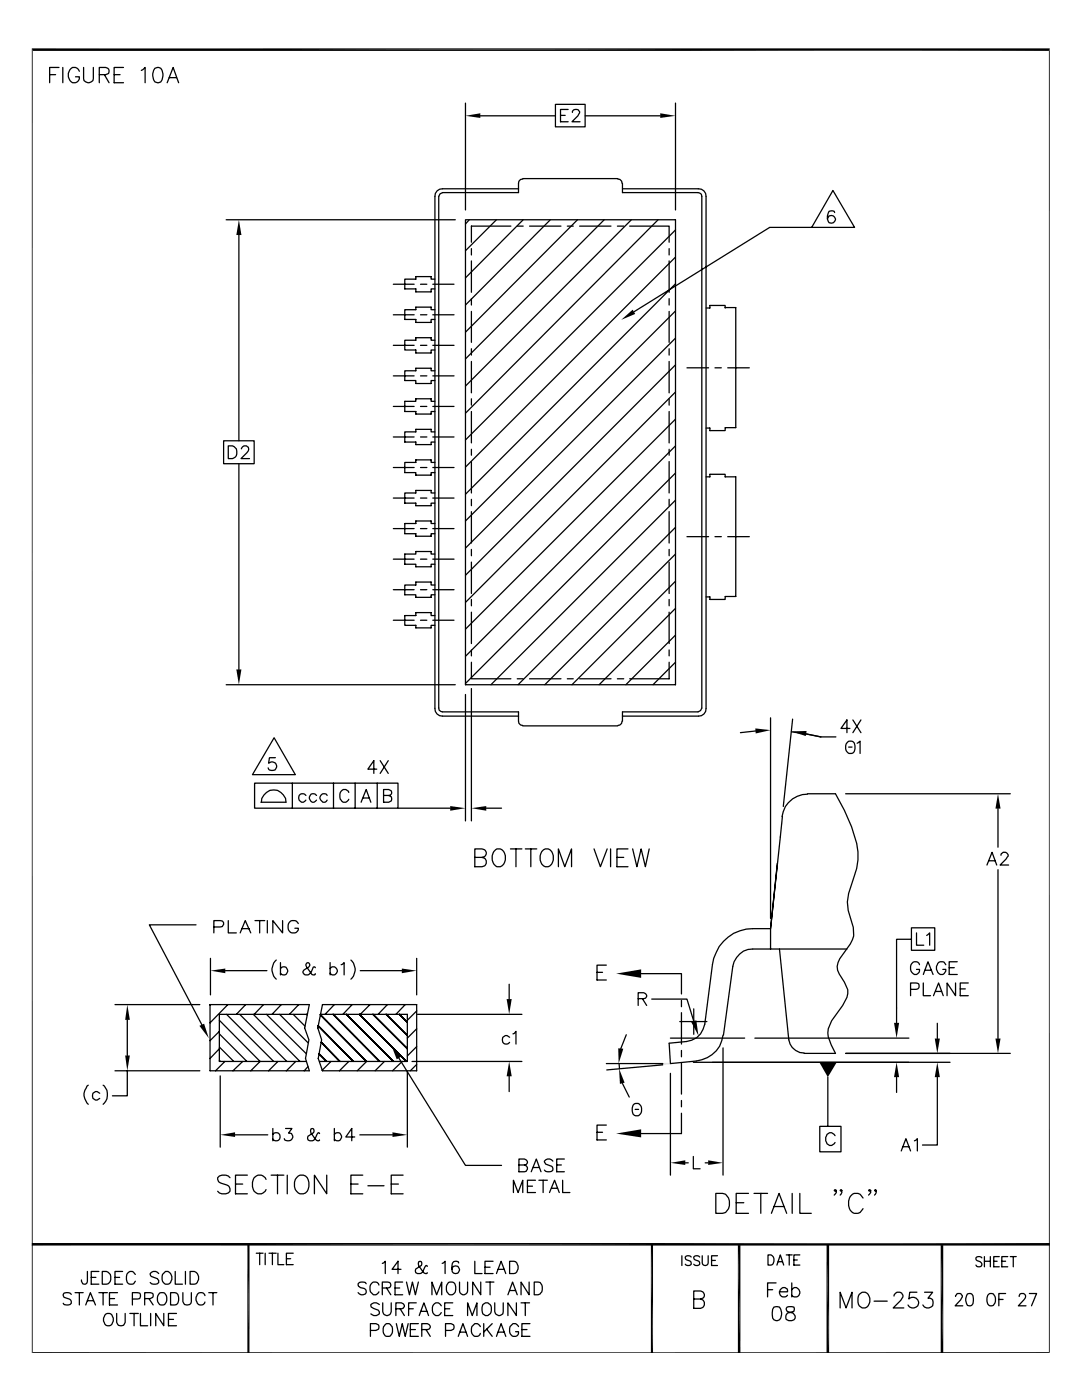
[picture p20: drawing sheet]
<svg xmlns="http://www.w3.org/2000/svg" width="216mm" height="279mm" viewBox="0 0 216 279" stroke-linecap="round" stroke-linejoin="round" font-family="sans-serif">
<g fill="none" stroke="#000" stroke-width=".25">
<path d="M9.9 14.9h1.2M11.8 13.5h-1.9v3M12.5 13.5v3M15.8 14.2a1.05 1.05 0 0 0-1-.8 1.05 1.05 0 0 0-1 .8 1.79 1.79 0 0 0 .7 2.3 1.07 1.07 0 0 0 1.3-1.2h-.7M16.7 13.5v2.2a.98 .98 0 0 0 1 .8 .98 .98 0 0 0 .9-.8v-2.2M19.8 14.9h1.3l.4-.2a.7 .7 0 0 0 0-1.1l-.4-.1h-1.3v3M20.8 14.9l1 1.6M22.8 14.9h1.2M24.6 13.5h-1.8v3h1.8M28.2 14.1l.8-.6v3M30.9 13.6a.93 .93 0 0 1 1.4 .5 2.42 2.42 0 0 1-.2 2.2 .95 .95 0 0 1-1.5-.4 2.36 2.36 0 0 1 .3-2.3zM33.4 16.5l1.1-3 1.1 3"/>
<path d="M33.8 15.5h1.4M92.9 20.6v21.3M95.8 23.1h15M103.5 37.7h-15.2a1.45 1.45 0 0 0-1.5 1.5v102.2a1.45 1.45 0 0 0 1.5 1.5h15.2M104.3 35.7l-.4 .1-.4 .4v2.2h-15.2l-.5 .3-.3 .5v102.1l.1 .4 .7 .4h15.2v2.3l.4 .3 .4 .1M104.3 35.6h19M110.8 20.8h6v4.5h-6zM111.8 23h1M113.4 21.8h-1.6v2.5h1.6M114.2 22.4a.55 .55 0 0 1 .5-.6l.7 .1a.52 .52 0 0 1 .1 .9l-1.4 1.5h1.6M116.8 23.1h14.9M123.3 35.7l.4 .1 .3 .4 .1 .4"/>
<path d="M124.2 36.6v1.8h15.1l.7 .4v.4v102.1l-.2 .5-.5 .3h-15.1v1.8M124.2 37.7h15.2a1.45 1.45 0 0 1 1.5 1.5v102.2a1.45 1.45 0 0 1-1.5 1.5h-15.2M134.8 20.6v21.3M166.2 38l4.3 7.4h-8.5zM45.1 43.9h45.7M47.7 46.9v41.1M78.5 56.7h4.1M83.9 56.7h1.3M86.4 56.7h4.2M86.8 55.7h-.8v-.5h-3v.5h-2.2v2h2.2v.6h3v-.6h.8M92.9 43.9h41.9v92.8h-41.9zM93.6 43.9l-.7 .8"/>
<path d="M94.1 49.6v1.3M94.1 52.1v6.2M94.1 59.6v1.3M99.1 43.9l-6.2 6.1M101.9 45.1h-7.8v3.2M103.2 45.1h1.2M104.4 43.9l-11.5 11.6M105.7 45.1h6.2M109.8 43.9l-16.9 17M113.2 45.1h1.2M115.2 43.9l-22.3 22.4M115.7 45.1h6.2"/>
<path d="M120.6 43.9l-27.7 27.7M123.2 45.1h1.3M125.6 45.1h7.9v3.2M126 43.9l-33.1 33.1M131.3 43.9l-38.4 38.6M133.5 49.6v1.3M133.5 52.1v6.2M133.5 59.6v1.3M134.8 45.9l-41.9 41.9M134.8 51.3l-41.9 41.9M134.8 56.6l-41.9 42M162 45.4h-8.4l-27.1 16.8"/>
<path d="M166.5 42.4a.7 .7 0 0 0-.6-.3 .7 .7 0 0 0-.6 .4 1.84 1.84 0 0 0 .1 1.9 .81 .81 0 0 0 1.2-.3 .81 .81 0 0 0-.5-1.1 .81 .81 0 0 0-1 .7M78.5 68.9h4.1M78.5 62.8h4.1M78.5 75h4.1M83.9 68.9h1.3M83.9 62.8h1.3M83.9 75h1.3M86.4 68.9h4.2M86.4 62.8h4.2M86.4 75h4.2M86.8 67.9h-.8v-.5h-3v.5h-2.2v1.9h2.2v.6h3v-.6h.8M86.8 61.8h-.8v-.5h-3v.5h-2.2v2h2.2v.5h3v-.5h.8"/>
<path d="M86.8 74h-.8v-.5h-3v.5h-2.2v1.9h2.2v.6h3v-.6h.8M94.1 62.1v6.2M94.1 69.6v1.3M94.1 72.1v6.3M94.1 79.6v1.3M133.5 62.1v6.2M133.5 69.6v1.3M133.5 72.1v6.3M133.5 79.6v1.3M134.8 62.1l-41.9 41.9M134.8 67.5l-41.9 41.9M134.8 72.8l-41.9 42"/>
<path d="M134.8 78.2l-41.9 42M137.1 73.4h4.3M140.9 61.5h.7v-.5h3.1v.5M142.7 73.4h1.2M144.7 61.4h2.1v23.9h-2.1M145.2 73.4h4.3M44.6 88h6.1v4.5h-6.1zM45.6 89h.8a1.35 1.35 0 0 1 .9 1.3 1.35 1.35 0 0 1-.9 1.2h-.8zM47.7 92.5v41.1M48.2 89.6v-.1a.87 .87 0 0 1 1-.5 .77 .77 0 0 1 .1 1.3l-1.2 1.2h1.7M78.5 99.4h4.1M78.5 87.2h4.1"/>
<path d="M78.5 81.1h4.1M78.5 93.3h4.1M83.9 99.4h1.3M83.9 87.2h1.3M83.9 81.1h1.3M83.9 93.3h1.3M86.4 99.4h4.2M86.4 87.2h4.2M86.4 81.1h4.2M86.4 93.3h4.2M86.8 98.4h-.8v-.5h-3v.5h-2.2v2h2.2v.5h3v-.5h.8M86.8 86.2h-.8v-.5h-3v.5h-2.2v2h2.2v.5h3v-.5h.8"/>
<path d="M86.8 92.3h-.8v-.5h-3v.5h-2.2v2h2.2v.5h3v-.5h.8M86.8 80.1h-.8v-.5h-3v.5h-2.2v2h2.2v.5h3v-.5h.8M94.1 82.1v6.3M94.1 89.7v1.1M94.1 92.1v6.3M94.1 99.7v1.2M133.5 82.1v6.3M133.5 89.7v1.1M133.5 92.1v6.3M133.5 99.7v1.2M134.8 83.7l-41.9 41.9M134.8 89l-41.9 42"/>
<path d="M134.8 94.4l-41.9 42M134.8 99.8l-36.8 36.9M140.9 85.4h.7v.5h3.1v-.5M140.9 95.2h.7v-.5h3.1v.5h2.1v23.8h-2.1M78.5 117.7h4.1M78.5 111.6h4.1M78.5 105.5h4.1M83.9 117.7h1.3M83.9 111.6h1.3M83.9 105.5h1.3M86.4 117.7h4.2M86.4 111.6h4.2"/>
<path d="M86.4 105.5h4.2M86.8 116.8h-.8v-.6h-3v.6h-2.2v1.9h2.2v.5h3v-.5h.8M86.8 110.6h-.8v-.5h-3v.5h-2.2v2h2.2v.5h3v-.5h.8M86.8 104.5h-.8v-.5h-3v.5h-2.2v2h2.2v.5h3v-.5h.8M94.1 102.1v6.3M94.1 109.6v1.3M94.1 112.2v6.2M94.1 119.6v1.3M133.5 102.1v6.3M133.5 109.6v1.3M133.5 112.2v6.2M133.5 119.6v1.3"/>
<path d="M134.8 105.2l-31.4 31.5M134.8 110.6l-26.1 26.1M134.8 116l-20.7 20.7M137.1 107.1h4.3M140.9 119.1h.7v.5h3.1v-.5M142.7 107.1h1.2M145.2 107.1h4.3M45.1 136.7h45.7M78.5 123.8h4.1M83.9 123.8h1.3M86.4 123.8h4.2M86.8 122.9h-.8v-.6h-3v.6h-2.2v1.9h2.2v.5h3v-.5h.8"/>
<path d="M92.9 138.6v25.2M94.1 132.2v3.3h7.8M94.1 122.2v6.2M94.1 129.7v1.2M94.1 137.4v26.4M103.2 135.5h1.2M105.7 135.5h6.2M113.2 135.5h1.2M115.7 135.5h6.2M123.2 135.5h1.3M133.5 132.2v3.3h-7.9M133.5 122.2v6.2"/>
<path d="M133.5 129.7v1.2M134.8 121.4l-15.3 15.3M134.8 126.7l-9.9 10M134.8 132.2l-4.5 4.5M50.8 156.3h28.6v5h-28.6zM54.7 147.2l4.2 7.4h-8.5zM54.9 151.2h-1.1l-.2 1.1a.99 .99 0 0 1 1.4 .1 .88 .88 0 0 1-.2 1.3 .88 .88 0 0 1-1.3-.5M58.3 156.3v5M61 158.8a.81 .81 0 0 0-1.1-.2 .81 .81 0 0 0-.2 1.1 .81 .81 0 0 0 1.1 .2l.2-.2M63.2 158.8a.81 .81 0 0 0-1.1-.2 .81 .81 0 0 0-.3 1.1 .81 .81 0 0 0 1.1 .2l.3-.2M65.3 158.8a.79 .79 0 0 0-1.1-.2 .79 .79 0 0 0-.2 1.1l.4 .4h.5l.4-.4M66.5 156.3v5"/>
<path d="M69.6 158.2l-.1-.3-.5-.3a1.25 1.25 0 0 0-1.2 .7 1.25 1.25 0 0 0 .3 1.4l.4 .4a1 1 0 0 0 1.1-.6M70.9 156.3v5M72.5 159.3h1.2M75.2 153.5h-1.8l1.2-1.7v2.5M75.3 156.3v5M75.9 151.8l1.6 2.5M76.5 158.8l1.4-.1a.6 .6 0 0 0 .2-.9l-.5-.2h-1.1v2.5h1.1l.5-.2v-.9l-.5-.2M77.5 151.8l-1.6 2.5M104.3 144.9h19M124.1 143.9l-.1 .5-.3 .3-.4 .1M150.8 145.9l-3.1 .3M153.8 143.3v40"/>
<path d="M157.9 146l5.9 1.1M158.2 143.5l-1.9 17.5M160.9 146.5l2.8 .6h3.1M161.1 158.4h5.6a30.6 30.6 0 0 1 4.5 11.6v1.6l-.3 1.7-.5 1.6a10.8 10.8 0 0 0-.1 10.2v1.7l-.2 .7-.4 .9-2.1 2.9a2.73 2.73 0 0 0-.1 3.1l1 1.6a3.7 3.7 0 0 1-.4 4.7l-2.2 3a4.4 4.4 0 0 0 0 4.8l.8 1.7h-6.3M161.1 158.5a5.1 5.1 0 0 0-5.1 4.5M168.7 158.4h32.9M169.2 148a.89 .89 0 0 1 1 0 .89 .89 0 0 1 .4 .8 1.08 1.08 0 0 1-.1 1.2 1.08 1.08 0 0 1-1.1 .4 1.44 1.44 0 0 1-.2-2.4zM169.3 149.1h.7M169.6 145.4h-1.8l1.2-1.7v2.5M170.2 143.7l1.6 2.5M171 148.3l.6-.4v2.5M171.8 143.7l-1.6 2.5"/>
<path d="M52.1 160.1h5a2.46 2.46 0 0 0-2.5-2.5 2.46 2.46 0 0 0-2.4 2.5M72.1 160.1l1-2.5 .9 2.5M79.4 161.3h10.4M94.7 171.1h1.5l.5-.2a.82 .82 0 0 0 0-1.3l-.5-.2h-1.5v3.6h1.5a.93 .93 0 0 0 .9-1 .93 .93 0 0 0-.9-.9M97 161.3h3.1M98.6 169.9l.5-.5a1.64 1.64 0 0 1 1.7 2.2 1.28 1.28 0 0 1-.8 1.3 1.28 1.28 0 0 1-1.4-.4 2.32 2.32 0 0 1 0-2.6zM101.9 169.4h2.2M103 169.4v3.6M104.8 169.4h2.3M105.9 169.4v3.6M108.1 169.9a1.17 1.17 0 0 1 1.2-.5 1.17 1.17 0 0 1 .9 .9 2.01 2.01 0 0 1-.8 2.7 1.63 1.63 0 0 1-1.6-2.2zM111.4 173v-3.6l1.3 3.6 1.3-3.6v3.6"/>
<path d="M118.5 169.4l1.3 3.6 1.4-3.6M121.8 169.4v3.6M123.1 171.1h1.4M125.3 169.4h-2.2v3.6h2.2M126.2 169.4l.9 3.6 .8-3.6 .9 3.6 .7-3.6M156.1 162.9l-2.3 22.4 1.3-13M196.9 172.6l1.1-2.5 .9 2.5M197.4 171.8h1.1M199.1 161.4v7.7M199.1 173.6v33.7M199.7 170.7v-.1a.84 .84 0 0 1 1-.5l.3 .2 .2 .6-1.6 1.7h1.7M39.1 184.6h-9.3l10.5 20"/>
<path d="M42 191.3v7.2M42.7 185h1.2a.74 .74 0 0 0 .7-.9l-.2-.3-1.7-.1v2.5M45 193.7h8.3M45.6 183.7v2.5h1.6M47.9 186.2l1-2.5 1.1 2.5M48.3 185.3h1.4M50.9 183.7h1.9M51.8 183.7v2.5M53.3 183.7v2.5M55.1 191.6a2.55 2.55 0 0 0 0 3.8M56 193.3a.8 .8 0 0 1 1.1-.1 .8 .8 0 0 1 0 1.2 .8 .8 0 0 1-1.1-.2M56 192.1v2.5"/>
<path d="M56.4 183.7v2.5l-2-2.5v2.5M59.5 184.3a1.12 1.12 0 0 0-1.4-.5 1.12 1.12 0 0 0-.6 1.5 1.02 1.02 0 0 0 1 .9 1.02 1.02 0 0 0 1-.9h-.7M62.9 193.1l-.2-.1-.3 .3a1.45 1.45 0 0 1-1.4 1.3l-.3-.1a.54 .54 0 0 1 0-1l.9-.5 .2-.3-.2-.5h-.4a.79 .79 0 0 0 .3 1.2l.6 .8a.58 .58 0 0 0 .8 .3v-.2M65.9 193.3a.8 .8 0 0 1 1.2-.1 .8 .8 0 0 1 0 1.2 .8 .8 0 0 1-1.2-.2M65.9 192.1v2.5M68.1 192.5l.6-.4v2.5M70 191.6a2.55 2.55 0 0 1 0 3.8M71.9 193.7h8.3M83.1 191.3v7.2M101.6 196.4v3M119.1 194.1h1.1M121 192.6h-1.9v3h1.9"/>
<path d="M127.3 199.3h1.1a.59 .59 0 0 0 .6-.7l-.6-.5h-1.1v2.6M127.9 194.3h8.1v4.1M128.2 199.3l.8 1.4M130 199.4h7.1l1.3 4.4M136 199.6v1.3M153.8 189.4v-4.1h-3.6a8.2 8.2 0 0 0-8 7.2l-1.6 11.9a4.1 4.1 0 0 1-3.6 3.5l-3.5 .3 .3 4.1 5.1-.5a6 6 0 0 0 5.4-5.2M155.5 189.4l1.9 18.1a3.1 3.1 0 0 0 3 2.6M169 189.4h-18.8a4.1 4.1 0 0 0-4 3.5l-1.8 13.7M181.7 197.4h1.4a.74 .74 0 0 0 .2-1.1l-.5-.1h-1.1v2.5M181.9 185.2h4.6v4.5h-4.6zM181.9 187.5h-3v16.6M182.9 186.2v2.4h1.4"/>
<path d="M183.5 192.5a.92 .92 0 0 0-1.1-.6 .92 .92 0 0 0-.7 1 1.24 1.24 0 0 0 1.2 1.6 .88 .88 0 0 0 .6-1h-.6M184.2 194.5l1-2.6 1 2.6M184.2 196.2v2.5h1.5M184.6 193.6h1.2M184.9 186.7l.6-.5v2.4M186.3 198.7l1-2.5 .9 2.5M186.7 197.9h1.2M188.7 192.5l-.3-.5a1.15 1.15 0 0 0-1.4 .4 1.15 1.15 0 0 0 0 1.4 .87 .87 0 0 0 1.4 .5l.3-.5v-.3h-.6M189.4 193.1h1M190.7 196.2v2.5l-1.7-2.5v2.5M191 191.9h-1.6v2.6h1.6M191.6 197.4h1"/>
<path d="M193.2 196.2h-1.6v2.5h1.6M17.6 216.6a2.53 2.53 0 0 0 0 3.8M19.9 218.2l-.5-.4h-.4a1.01 1.01 0 0 0-.5 1.4l.5 .3h.4l.5-.3M20.6 216.6a2.55 2.55 0 0 1 0 3.8M22.9 213.7h17M22.9 200.5h17M25.4 213.7v5h-3M25.4 203.5v7.2M41.9 200.5h19.8l-.9 4.6 .8 2.4-.6 3.7 .7 2.5h-19.8zM42 200.5l-.1 .1M43.8 203.6l8.1 8.2-1.9 1.9M43.8 209.3l-1.9 1.9"/>
<path d="M43.8 205.8l-1.9 1.9M43.8 211.6l.1 .2M43.8 209l2.9 2.8M43.8 206.3l5.5 5.5M43.9 214.7v14.2M44.9 211.8l-1.9 1.9M45.2 202.4l9.4 9.4M45.5 200.5l-3.6 3.6M47.8 202.4l9.4 9.4M48.4 211.8l-1.9 1.9M49 200.5l-1.8 1.9M50.5 202.4l9.4 9.4"/>
<path d="M52.6 200.5l-1.9 1.9M53.2 202.4l7.9 7.9M55.5 211.8l-1.9 1.9M55.8 202.4l5.7 5.7M56.1 200.5l-1.8 1.9M58.5 202.4l2.4 2.4M59 211.8l-1.9 1.9M59.6 200.5l-1.9 1.9M61.1 202.4l.2 .2M61.3 202.4h-17.5v9.4h17.3M61.5 212.9l-.8 .8M63.5 204.7l7 7.1"/>
<path d="M63.7 210.3l1.5 1.5M63.9 202.4h17.4v9.4h-17.5M63.9 202.5l9.3 9.3-1.9 1.9M64.1 208l3.7 3.8M64.3 200.5h18.8v13.2h-18.8l-.8-2.5 .7-3.7-.8-2.4zM66 211.8l-1.7 1.8M66.5 202.4l9.3 9.4M66.7 200.5l-1.8 1.9M69.1 202.4l9.4 9.4M69.6 211.8l-1.9 1.9M70.3 200.5l-1.9 1.9M71.7 202.4l9.4 9.4"/>
<path d="M73.8 200.5l-1.9 1.9M74.4 202.4l6.9 6.9M76.7 211.8l-1.9 1.9M77 202.4l4.3 4.3M77.3 200.5l-1.9 1.9M79.6 211.2l13.3 21.4h7.2M79.7 202.4l1.6 1.6M80.3 211.8l-2 1.9M80.9 200.5l-1.9 1.9M81.3 213.8v15.1M82.2 211.8h21.9M83.1 212.4l-1.2 1.3"/>
<path d="M83.1 208.9l-1.8 1.8M83.1 205.3l-1.8 1.9M83.1 201.8l-1.8 1.8M83.3 202.4h20.8M101.6 214.8v3M101.7 207l-.5-.3h-.4a1.01 1.01 0 0 0-.5 1.3 .82 .82 0 0 0 1.4 0M102.4 206.3l.2-.1 .4-.4v2.6M121 212.3h11.2M123.5 212.3l.1 1M124.2 216.2l1.4 2.7M125 206.5l-1.1 2.8M132.2 212.5l-11.1 1"/>
<path d="M133.8 207.2h14.8M133.8 214.2v20.3M135.6 203.9h5.5M136 202.1v6.3M136 209.6v1.3M136 212.2v6.2M136 219.6v1.3M138.3 212h51.3M138.4 201.3v5.1M144.3 209.1v25.4M150.6 207.2h30.8M165.2 215v9.6"/>
<path d="M168.7 210.2h32.9M178.9 215v3M187 215v13.5h-2.9M187 204.2v3.1M45.9 235a1.64 1.64 0 0 0-2.5 0 .93 .93 0 0 0 .7 1.1l1.1 .4a.9 .9 0 0 1 .7 .9 .9 .9 0 0 1-.9 .9h-.7l-.5-.2-.4-.4M46.9 226.5h6.5M47 236.3h1.4M49.4 234.5h-2.4v3.8h2.4M53.1 235.4a1.41 1.41 0 0 0-1.6-.9 1.41 1.41 0 0 0-1.1 1.5 1.93 1.93 0 0 0 1.1 2.3 1.43 1.43 0 0 0 1.6-.9M54.1 234.5h2.5M54.4 226.4a.8 .8 0 0 1 1.2-.1 .8 .8 0 0 1 0 1.2 .8 .8 0 0 1-1.2-.2M54.4 225.2v2.5"/>
<path d="M55.4 234.5v3.8M57 225.2h1.3l-.7 .9 .6 .1 .2 .5a.91 .91 0 0 1-.6 .9 .91 .91 0 0 1-1.1-.4M57.3 234.5v3.8M59.2 235a1.37 1.37 0 0 1 1.6-.4 1.37 1.37 0 0 1 .8 1.4 1.93 1.93 0 0 1-1.1 2.3 1.75 1.75 0 0 1-1.7-2.3zM63.8 226.2l-.3-.1-.3 .3a1.31 1.31 0 0 1-1.4 1.3l-.3-.2a.6 .6 0 0 1 .1-.8l.8-.6a.46 .46 0 0 0 .3-.5 .46 .46 0 0 0-.6-.3 1.03 1.03 0 0 0 .2 1.2l.9 1.1 .4 .1 .2-.2M65.2 234.5v3.8l-2.5-3.8v3.8M66.7 226.4a.8 .8 0 0 1 1.2-.1 .8 .8 0 0 1 0 1.2 .8 .8 0 0 1-1.2-.2M66.7 225.2v2.5M70 236.3h1.5M70.8 226.9h-1.8l1.2-1.7v2.5M71.8 226.5h6.5M72.4 234.5h-2.4v3.8h2.4"/>
<path d="M73.4 236.6h3.2M78.1 236.3h1.4M80.4 234.5h-2.3v3.8h2.3M102.4 238v-2.5l1 2.5 .9-2.5v2.5M103.5 232.5h1.1a.59 .59 0 0 0 .6-.7l-.6-.5h-1.1v2.5h1.1a.68 .68 0 0 0 .7-.6 .68 .68 0 0 0-.7-.7M105.2 236.7h1.1M106 233.8l1-2.5 .9 2.5M106.4 233h1.2M106.8 235.5h-1.6v2.5h1.6M107.5 235.5h1.7M108.4 235.5v2.5M109.6 238l1.1-2.5 .9 2.5"/>
<path d="M110.1 237.2h1.2M110.3 231.7a.93 .93 0 0 0-.9-.4 .93 .93 0 0 0-.8 .6l.3 .4 .9 .4a.6 .6 0 0 1 .5 .6 .6 .6 0 0 1-.6 .5h-.8l-.3-.3M111.1 232.5h.9M112.3 235.5v2.5h1.4M112.6 231.3h-1.5v2.5h1.5M119.1 226h1.1M121 224.5h-1.9v3h1.9M126.3 220.6a.94 .94 0 0 1 1.1-.4 .94 .94 0 0 1 .6 .9 1.12 1.12 0 0 1-.2 1.2 1.12 1.12 0 0 1-1.2 .3 1.8 1.8 0 0 1-.3-2zM126.7 221.4h.7M136 222.2v4h-8.1M136.7 232.1h.6M138.3 230.8v2.5h1.4"/>
<path d="M140.7 232.1h.6M142.8 238.2h1.4a2.08 2.08 0 0 1 .9 3.4l-.3 .4-.6 .1h-1.4zM149.4 238.2h-2.5v3.9h2.5M150.5 238.2h2.7M151.8 238.2v3.9M158.1 238.2v3.9M159.6 238.2v3.9h2.3M163.6 224.8h4.2v5.1h-4.2zM166.6 226.7l-.7-.6a1.27 1.27 0 0 0-1.2 1.2 1.27 1.27 0 0 0 1.2 1.3l.7-.6M166.9 237.6l-.3 .1-.1-.1 .1-.2 .3 .2v.4l-.4 .5M168 237.6l-.2 .1-.2-.1 .2-.2a.73 .73 0 0 1-.2 1.1M172.2 239.1a1.48 1.48 0 0 0-1.7-1 1.48 1.48 0 0 0-1.2 1.6 2.15 2.15 0 0 0 1.1 2.4 1.44 1.44 0 0 0 1.8-.9"/>
<path d="M173.7 237.6l-.2 .1-.2-.1 .2-.2 .2 .2v.4l-.4 .5M174.8 237.6l-.1 .1-.2-.1 .2-.2a.73 .73 0 0 1-.2 1.1M179.8 229.7l1-2.5 .9 2.5M180.2 228.9h1.2M182.5 227.7l.5-.5v2.5M14.2 258.3a1.08 1.08 0 0 0-1.6 0l.2 .6 1 .3a.61 .61 0 0 1 .4 .7 .61 .61 0 0 1-.6 .5l-.8-.1-.2-.2M15 258h1.6M15.8 258v2.4M17.4 253.7v2.3a.6 .6 0 0 1-.9 .2l-.2-.8M17.4 259.6h1.2M18.2 254.9h.9M19.7 253.7h-1.5v2.6h1.5"/>
<path d="M19.7 258h1.7M20.4 253.7h.9a1.35 1.35 0 0 1 .8 1.3 1.35 1.35 0 0 1-.8 1.3h-.9zM20.6 258v2.4M21.8 259.2h1.1M22.9 254.9h1M23.5 258h-1.7v2.4h1.7M24.5 253.7h-1.6v2.6h1.6M26.4 259.2h1.5l.1-.5-.1-.6-.5-.1h-1v2.4M27 254.3a.92 .92 0 0 0-1.1-.6 .92 .92 0 0 0-.7 1.1 1.08 1.08 0 0 0 .2 1.2 1.08 1.08 0 0 0 1.3 .2l.3-.5M28.9 259.2h1.1l.5-.3a.59 .59 0 0 0 0-.6 .59 .59 0 0 0-.5-.3h-1.1v2.4M29.7 259.2l.9 1.2M31.7 254.2a.93 .93 0 0 0-.9-.5 .93 .93 0 0 0-.8 .6l.2 .5 1 .3a.66 .66 0 0 1 .2 1.1 1.26 1.26 0 0 1-1.4-.3"/>
<path d="M31.8 258.1l.8-.1a1.42 1.42 0 0 1 0 2.4h-.5a1.5 1.5 0 0 1-.3-2.3zM32.4 254.3l.6-.6a1.35 1.35 0 0 1 1.3 1 1.35 1.35 0 0 1-.5 1.5l-.3 .1a1.24 1.24 0 0 1-1.1-.6 1.24 1.24 0 0 1 0-1.4zM34 258h.9a1.39 1.39 0 0 1 .6 2.1l-.6 .3h-.9zM35 253.7v2.6h1.4M36.5 258v1.8l.2 .3a.86 .86 0 0 0 .8 .3 .86 .86 0 0 0 .7-.6v-1.8M37 253.7v2.6M37.9 253.7h.9a1.36 1.36 0 0 1 .8 1.3 1.36 1.36 0 0 1-.8 1.3h-.9zM40.9 258.6a.83 .83 0 0 0-.8-.6 .83 .83 0 0 0-.8 .6 1.13 1.13 0 0 0-.1 1.3 1.13 1.13 0 0 0 1.4 .4l.3-.5M41.7 258h1.6M42.5 258v2.4M51.1 250.1h1.4M51.8 250.1v2.3"/>
<path d="M52.9 250.1v2.3M53.7 250.1h1.4M54.4 250.1v2.3M55.5 250.1v2.3h1.1M57.1 251.2h.9M58.5 250.1h-1.4v2.3h1.4M73.1 256.2a1.08 1.08 0 0 0-1.6 0 .63 .63 0 0 0 .4 .8l.7 .1a.66 .66 0 0 1 .3 1.1 1 1 0 0 1-1.4-.2M75.6 256.5a.91 .91 0 0 0-1-.7 .91 .91 0 0 0-.8 1l.1 1 .6 .6a1 1 0 0 0 1.1-.6M76.3 252.1l.6-.4v2.5M76.3 257h1.4a.6 .6 0 0 0 .3-.7 .6 .6 0 0 0-.6-.4h-1.1v2.5M77.1 257l.9 1.4M78.8 257h1"/>
<path d="M80 253.3h-1.8l1.2-1.6v2.5M80.3 255.9h-1.5v2.5h1.5M81.1 255.9l.6 2.5 .6-2.5 .6 2.5 .6-2.5M85.3 252.7l-.3-.1-.2 .3a1.31 1.31 0 0 1-1.5 1.3l-.3-.2a.6 .6 0 0 1 .1-.8l.8-.6a.46 .46 0 0 0 .3-.5 .46 .46 0 0 0-.6-.3 1.03 1.03 0 0 0 .2 1.2l.9 1.1 .4 .1 .2-.2M86.2 258.4v-2.5l.9 2.5 1-2.5v2.5M88.2 252.1l.6-.4v2.5M89.5 255.9a.93 .93 0 0 1 1 0 .93 .93 0 0 1 .4 .9 1.16 1.16 0 0 1-1.2 1.6l-.2-.2a1.68 1.68 0 0 1 0-2.3zM91.5 252.1a.72 .72 0 0 0-1-.3 2.04 2.04 0 0 0 0 2.3 .77 .77 0 0 0 1.1-.3 .77 .77 0 0 0-.4-1.1 .77 .77 0 0 0-1 .6M91.7 255.9v1.7a.81 .81 0 0 0 .8 .8 .81 .81 0 0 0 .8-.8v-1.7M94.7 251.7v2.5h1.5M95.9 255.9v2.5l-1.6-2.5v2.5M96.8 252.9h1"/>
<path d="M96.9 255.9h1.7M97.8 255.9v2.5M98.4 251.7h-1.6v2.5h1.6M99.1 254.2l.9-2.5 .9 2.5M99.4 253.3h1.2M101.3 258.4l1-2.5 .9 2.5M101.7 251.7h.8a1.3 1.3 0 0 1 .9 1.2 1.3 1.3 0 0 1-.9 1.3h-.8zM101.7 257.6h1.2M105.6 255.9v2.5l-1.6-2.5v2.5M106.6 255.9h.8a1.19 1.19 0 0 1 .8 1.5 1.27 1.27 0 0 1-.8 1h-.8zM136.1 250.6v2M137.9 250.9a.67 .67 0 0 0-.6-.3 .67 .67 0 0 0-.6 .4l.2 .4 .7 .2a.48 .48 0 0 1 .3 .5 .48 .48 0 0 1-.4 .5l-.6-.1-.2-.2"/>
<path d="M138.4 259.2h1.4l.4-.1a.79 .79 0 0 0 .3-.9 .79 .79 0 0 0-.7-.6h-1.4v3.5h1.4a.94 .94 0 0 0 .8-.9 .94 .94 0 0 0-.8-1M139.6 250.9a.67 .67 0 0 0-.6-.3 .67 .67 0 0 0-.6 .4l.2 .4 .7 .2a.48 .48 0 0 1 .3 .5 .48 .48 0 0 1-.4 .5l-.6-.1-.2-.2M140.1 250.6v1.5a.6 .6 0 0 0 .6 .5 .6 .6 0 0 0 .6-.5v-1.5M142 251.5h.7M143.2 250.6h-1.2v2h1.2M146.9 240h1.5M153.2 257.4h1M153.2 250.4a1.06 1.06 0 0 1 1.3 .8 1.06 1.06 0 0 1-.7 1.3h-.6zM153.9 242.1l1.5-3.9 1.6 3.9M154.4 240.8h2M154.9 256h-1.7v2.8M155 252.5l.7-2.1 .7 2.1"/>
<path d="M155.3 251.8h.8M155.5 257.8h1.6a.76 .76 0 0 0-.5-.8 .76 .76 0 0 0-.9 .4 .91 .91 0 0 0 .2 1.3 .91 .91 0 0 0 1.2-.2M156.9 250.4h1.2M157.5 250.4v2.1M158 257.4a.91 .91 0 0 1 1.6 .2 .91 .91 0 0 1-1.1 1.2l-.5-.3M158 256v2.8M158.4 251.5h.7M159.6 250.4h-1.2v2.1h1.2M171.4 258.3a1.19 1.19 0 0 1 1.4-.4 1.19 1.19 0 0 1 .8 1.2 1.46 1.46 0 0 1-1.6 1.9 1.81 1.81 0 0 1-.6-2.7zM174.4 259.7h2.6M178.4 258.7v-.2a1.01 1.01 0 0 1 1.5-.4 .7 .7 0 0 1 .1 1l-1.8 1.9h2.1M183 257.9h-1.5l-.1 1.3a1.11 1.11 0 0 1 1.6 0 1.11 1.11 0 0 1-.2 1.7 1.11 1.11 0 0 1-1.6-.5"/>
<path d="M184.5 257.9h1.6l-.9 1.2a.82 .82 0 0 1 1 1 1.07 1.07 0 0 1-.9 .9 1.07 1.07 0 0 1-1.2-.6M190.7 258.7l.4-.6 .7 .1a.52 .52 0 0 1 .1 .9l-1.3 1.5h1.5M193 258.2a.78 .78 0 0 1 1.1 .4 2.35 2.35 0 0 1-.2 1.9 .71 .71 0 0 1-1-.3 1.99 1.99 0 0 1 .1-2zM195.9 251a.65 .65 0 0 0-.7-.2 .65 .65 0 0 0-.5 .5l.2 .2a1.01 1.01 0 0 1 1 1 .67 .67 0 0 1-1.2 0M196.4 250.8v2M196.4 251.7h1.2M197.1 258.5a.79 .79 0 0 1 1.1-.3 1.5 1.5 0 0 1-.2 2.4 .84 .84 0 0 1-1.1-.9zM197.6 250.8v2M198.3 251.7h.7M199.3 259.3h.9M199.4 250.8h-1.1v2h1.1M199.9 251.7h.8"/>
<path d="M200.7 258.1h-1.4v2.5M201.1 250.8h-1.2v2h1.2M201.6 250.8h1.2M202.2 250.8v2M203.4 258.7l.1-.5a.73 .73 0 0 1 1.1 .4v.5l-1.4 1.5h1.5M205.4 258.1h1.4l-1 2.5M17.1 260.4l.9-2.4 1 2.4M20.9 262.5a.95 .95 0 0 1 1.1-.3 .95 .95 0 0 1 .6 .9 1.12 1.12 0 0 1-.2 1.1 1.12 1.12 0 0 1-1.2 .3 1.5 1.5 0 0 1-.3-2zM23.3 262.1v1.8l.2 .3a.86 .86 0 0 0 .8 .4 .86 .86 0 0 0 .7-.7v-1.8M25.9 262.1h1.7M26.8 262.1v2.5M28 262.1v2.5h1.5"/>
<path d="M30.1 262.1v2.5M32.7 262.1v2.5l-1.6-2.5v2.5M33.6 263.3h1M35.2 262.1h-1.6v2.5h1.6M73.9 265.5h1.1l.5-.2v-.9l-.5-.2h-1.1v2.5M75.7 260.3a1.16 1.16 0 0 0-1.7 0 1.31 1.31 0 0 0 1.4 1.2l.3 .3v.4a1.16 1.16 0 0 1-1.7 0M76.4 260v1.8a.85 .85 0 0 0 .8 .8 .85 .85 0 0 0 .9-.8v-1.8M76.9 264.3l.2-.1a1.01 1.01 0 0 1 1.2 1 1.3 1.3 0 0 1-.7 1.5h-.5a1.5 1.5 0 0 1-.2-2.4zM79 261.2h1.1a.6 .6 0 0 0 .4-.9l-.4-.3h-1.1v2.6M79.1 264.2l.6 2.5 .6-2.5 .6 2.5 .5-2.5M79.8 261.2l.9 1.4M81.5 261.2h1"/>
<path d="M81.9 265.3h1M83.1 260h-1.6v2.6M83.5 264.2h-1.6v2.5h1.6M83.7 262.6l.9-2.6 .9 2.6M84 261.7h1.2M84.2 265.3h1.1a.59 .59 0 0 0 .6-.6l-.6-.5h-1.1v2.5M85 265.3l.9 1.4M88.1 260.6a.91 .91 0 0 0-1.1-.6 .91 .91 0 0 0-.7 .9 1.17 1.17 0 0 0 1.2 1.7l.6-.6M88.7 261.2h1M88.9 265.5h1.1l.5-.2v-.9l-.5-.2h-1.1v2.5M90.3 260h-1.6v2.6h1.6M91.4 266.7l1-2.5 .9 2.5"/>
<path d="M91.8 265.9h1.2M93.3 262.6v-2.6l.9 2.6 1-2.6v2.6M95.8 264.8a1 1 0 0 0-1.1-.6 1.48 1.48 0 0 0 0 2.5l.8-.1 .3-.5M96.4 260.3l.5-.3a1.28 1.28 0 0 1 1.2 .9 1.28 1.28 0 0 1-.6 1.5l-.1 .2h-.5a1.44 1.44 0 0 1-.6-2zM96.5 264.2v2.5M97.1 265.3l1.1 1.4M98.2 264.2l-1.7 1.7M98.7 260v1.8a.85 .85 0 0 0 .9 .8 .85 .85 0 0 0 .8-.8v-1.8M99.1 266.7l.9-2.5 .9 2.5M99.4 265.9h1.2M103 260v2.6l-1.7-2.6v2.6M103.5 264.8a1 1 0 0 0-1.1-.6 1.48 1.48 0 0 0 0 2.5h.5a.74 .74 0 0 0 .6-.9h-.6"/>
<path d="M104 260h1.7M104.1 265.3h1.1M104.8 260v2.6M105.7 264.2h-1.6v2.5h1.6M154.4 260.9a1.02 1.02 0 0 1 1.4 .4 2.05 2.05 0 0 1-.3 2.1 .9 .9 0 0 1-1.3-.3 3 3 0 0 1 .2-2.2zM157.1 260.9l-.2 .2 .2 .6 .7 .3a.81 .81 0 0 1 .9 .7 .81 .81 0 0 1-.7 .9h-.6l-.5-.3a.92 .92 0 0 1 .7-1.3l.8-.3v-.8zM167.6 261v-3.1l1.2 3.1 1.2-3.1v3.1"/>
</g>
<g fill="#000">
<path d="M6.3 9.7l.2 .5zM6.3 9.7l203 .5h-202.8zM209.5 9.7l-.2 .5zM6.3 9.7h203.2l-.2 .5zM92.9 23.1l2.9-.5v.9zM131.7 22.6l3.1 .5-3.1 .4zM47.7 43.9l.5 3h-1zM124 63.8l2.2-2 .5 .9zM47.2 133.6h1l-.5 3.1zM150.7 145.4l3.1 .3-3 .7zM157.9 146l3.1-.1-.2 1zM89.8 160.9l3.1 .4-3.1 .5z"/>
<path d="M94.1 161.3l2.9-.4v.9zM199.1 158.4l.5 3h-1zM42 193.7l3-.4v.9zM80.2 193.3l2.9 .4-2.9 .5zM101.1 199.4h1l-.5 3zM122.9 194.3l5-.8v1.7zM25.4 200.5l.5 3h-.9zM25 210.7h.9l-.5 3zM39.8 204.7l.9-.4 1 2.9zM78.1 208.5l1.9 2.4-.8 .5zM101.6 211.8l.5 3h-1zM123.5 213.3l1.1 2.8-.9 .2z"/>
<path d="M123.4 209.2l1 .1-1 3zM137.9 204l1-.4 .5 3.1zM163.5 212h3.5l-1.8 3zM178.9 212l.5 3h-1zM178.4 204.1h1l-.5 3.1zM186.5 207.3h1l-.5 2.9zM187 212l.5 3h-1zM198.6 207.3h1l-.5 2.9zM43.9 226.5l3-.5v.9zM78.3 226l3 .5-3 .4zM122.9 226.2l5-.8v1.6zM133.8 232.1l2.9-.5v.9z"/>
<path d="M141.3 231.6l3 .5-3 .4zM164.9 248.3l.5 21.7h-.5zM164.9 248.3h.5v21.7zM6.3 248.6l203.2-.5v.5zM6.3 248.1h203.2l-203.2 .5zM147.2 248.5l.5 21.5h-.5zM147.2 248.5h.5v21.5zM187.7 248.5l.5 21.5h-.5zM187.7 248.5h.5v21.5z"/>
</g>
<path d="M132.4 212.3h1.4h-1.4" fill="none" stroke="#ff0" stroke-width=".25"/>
<path d="M6.4 9.9v260.1M209.4 9.9v260.1M6.3 269.9h203.2" fill="none" stroke="#000" stroke-width=".2"/>
<path d="M49.6 248.3v21.7M130.1 248.3v21.7" fill="none" stroke="#000" stroke-width=".42"/>
</svg>
